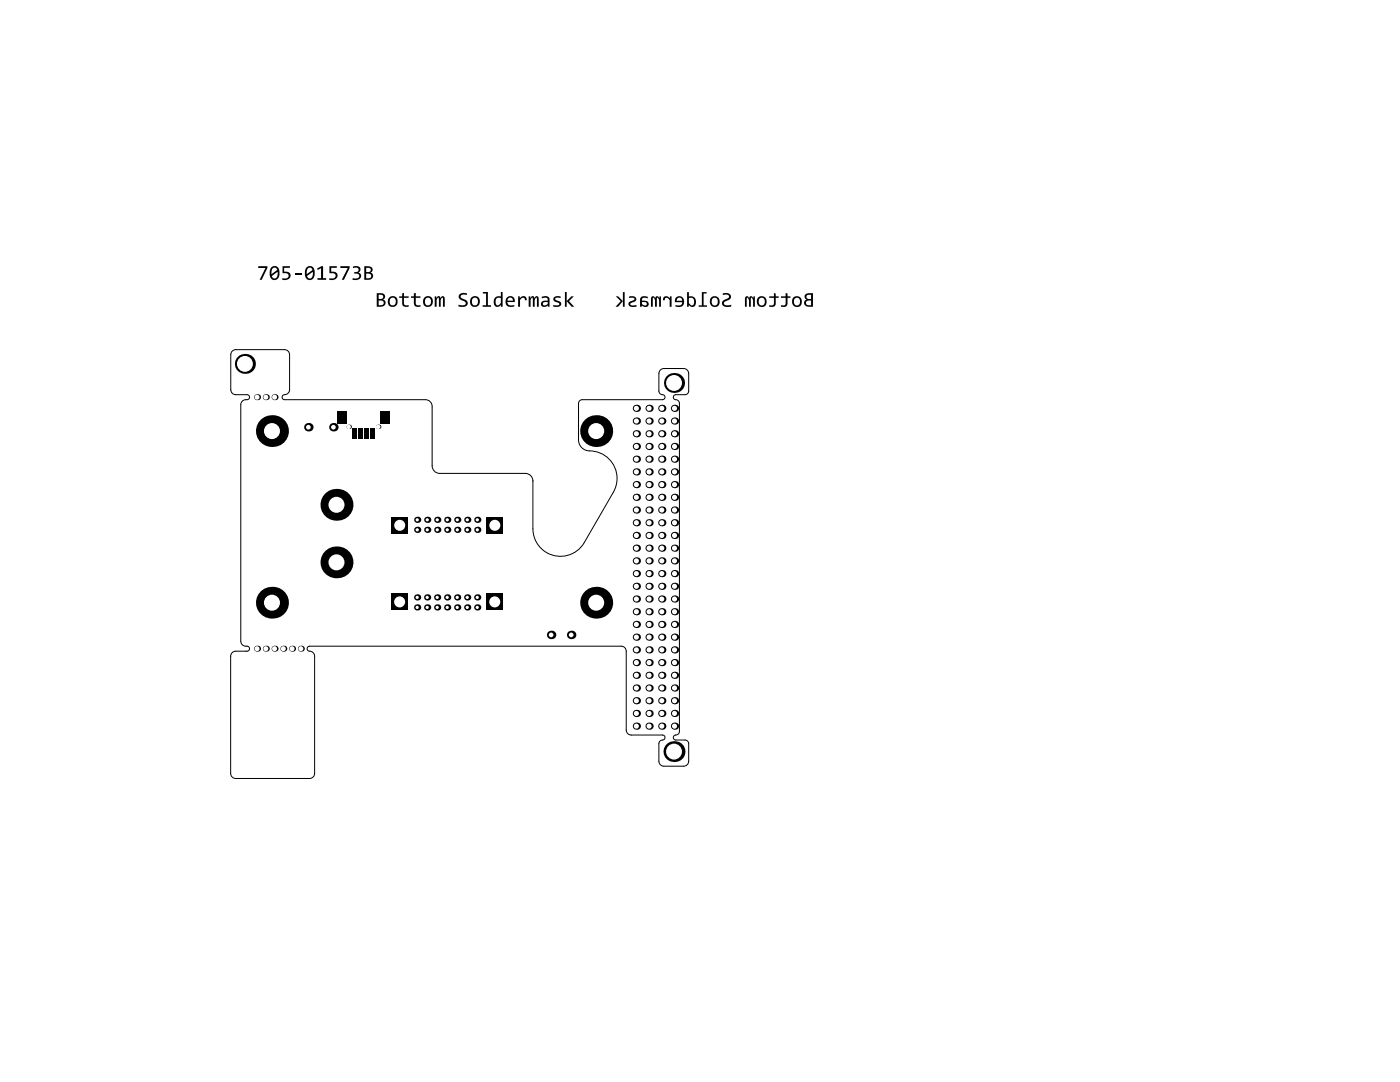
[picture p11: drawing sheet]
<svg xmlns="http://www.w3.org/2000/svg" width="279mm" height="216mm" viewBox="0 0 279 216" stroke-linecap="round" stroke-linejoin="round" font-family="sans-serif">
<path d="M106.3 96h.1M115.5 80.5v7.3a2.2 2.2 0 0 0 2.2 2.2 5.5 5.5 0 0 1 4.7 8.2l-5.8 10.1a5.5 5.5 0 0 1-6.2 2.5 5.5 5.5 0 0 1-4-5.3v-9.5M115.5 80.5a.73 .73 0 0 1 .7-.7h16a.5 .5 0 0 0 .5-.5 .5 .5 0 0 0-.5-.5 .73 .73 0 0 1-.7-.8v-3.5a1 1 0 0 1 1-1h3.9a1 1 0 0 1 1 1v3.5a.73 .73 0 0 1-.7 .8h-1.8a.5 .5 0 0 0-.5 .5 .5 .5 0 0 0 .5 .5 .73 .73 0 0 1 .7 .7v65.4a.86 .86 0 0 1-1 .8 .5 .5 0 0 0-.2 .6 .5 .5 0 0 0 .5 .4h1.8a.73 .73 0 0 1 .7 .7v3.5a1 1 0 0 1-1 1h-3.9a1 1 0 0 1-1-1v-3.5a.86 .86 0 0 1 1-.8 .5 .5 0 0 0 .2-.6 .5 .5 0 0 0-.5-.3h-6.2a1 1 0 0 1-1-1v-15.8a1 1 0 0 0-1-1h-62.2a.5 .5 0 0 0-.5 .5 .5 .5 0 0 0 .5 .5 1 1 0 0 1 1 1v23.4a1 1 0 0 1-1 1h-14.8a1 1 0 0 1-1-1v-23.4a1 1 0 0 1 1-1h2.3a.52 .52 0 0 0 .5-.6 .52 .52 0 0 0-.7-.4 1 1 0 0 1-1-1v-47.1a1.26 1.26 0 0 1 1.5-1.1 .5 .5 0 0 0 .2-.6 .5 .5 0 0 0-.5-.3h-2.2a1 1 0 0 1-1-1v-7a1 1 0 0 1 1-1h9.7a1 1 0 0 1 1 1v7a1 1 0 0 1-1 1 .5 .5 0 0 0-.5 .5 .5 .5 0 0 0 .5 .5h28.1a1.33 1.33 0 0 1 1.3 1.3v11.8a1.51 1.51 0 0 0 1.6 1.6h17a1.5 1.5 0 0 1 1.5 1.5M115.5 80.5h.1" fill="none" stroke="#000" stroke-width=".2"/>
<g fill="#000">
<path d="M51.5 53.1h1.9v.4l-1.2 2.3h-.4l1.2-2.3h-1.5zM56.4 53.1h1.5v.3h-1.2v.8l1 .2 .2 .2 .1 .4-.1 .5-.6 .3h-1v-.3l.8 .1 .5-.4a.55 .55 0 0 0-.1-.5 .55 .55 0 0 0-.6-.2h-.5zM58.9 54.5h1.2v.4h-1.2zM63.3 53.6l.8-.5h.4v2.4h.6v.3h-1.7v-.3h.7v-2l-.7 .4zM65.7 53.1h1.5v.3h-1.1v.8h.6l.5 .3 .2 .3-.1 .5-.6 .5h-1v-.3l.6 .1 .6-.3a.53 .53 0 0 0 0-.6 .53 .53 0 0 0-.6-.2h-.6zM67.9 53.1h1.9v.4l-1.2 2.3h-.4l1.2-2.3h-1.5zM70.4 53.2l.9-.1 .5 .2 .1 .6-.4 .5 .4 .2 .2 .4-.2 .5-.3 .3h-1.2v-.3l.8 .1 .5-.3v-.4l-.2-.2-.8-.1v-.3h.6l.3-.3a.49 .49 0 0 0-.2-.5 .49 .49 0 0 0-.5-.1l-.5 .1z"/>
<path d="M54.1 53.4l.4-.3h.5l.5 .3 .3 .8-.2 1.1a.97 .97 0 0 1-1.2 .5 .97 .97 0 0 1-.6-1.2l.1-.7zM54.3 55.1l.3 .5 .5-.1 .2-.4 .1-.9zM54.5 53.5l-.3 .4v.8l1.1-.8-.3-.5z"/>
<path d="M61.1 53.4l.4-.3h.5l.6 .3 .2 .7-.1 1.2a.97 .97 0 0 1-1.3 .5 .97 .97 0 0 1-.6-1.2l.1-.6zM61.3 55.1l.3 .5 .5-.1 .3-.6v-.7zM61.5 53.5l-.2 .4-.1 .8 1.2-.8-.4-.5z"/>
<path d="M72.7 53.1h.8a.69 .69 0 0 1 .8 .4 .69 .69 0 0 1-.4 .9l.3 .1 .2 .4-.1 .7-.5 .2h-1.1zM73.1 53.4v.9h.5a.44 .44 0 0 0 .4-.3 .44 .44 0 0 0-.2-.5zM73.1 54.6v.9h.4a.49 .49 0 0 0 .6-.5 .49 .49 0 0 0-.7-.4z"/>
</g>
<g fill="#fff">
<circle cx="118.2" cy="127" r=".25"/>
<circle cx="97.6" cy="124.7" r=".25"/>
<circle cx="99.2" cy="123.2" r=".25"/>
<circle cx="94.1" cy="126.8" r=".25"/>
<circle cx="94.1" cy="125.2" r=".25"/>
<circle cx="92.4" cy="126.8" r=".25"/>
<circle cx="92.4" cy="125.2" r=".25"/>
<circle cx="123.8" cy="121.6" r=".25"/>
<circle cx="125.1" cy="122.9" r=".25"/>
<circle cx="115.7" cy="127" r=".25"/>
<circle cx="74.4" cy="83.3" r=".25"/>
<circle cx="72" cy="111.2" r=".15"/>
<circle cx="100.3" cy="124.3" r=".25"/>
<circle cx="98.7" cy="125.8" r=".25"/>
</g>
<g fill="#000">
<path d="M96.4 58.3h1v2.6h.6v.3h-1.7v-.3h.7v-2.3h-.6zM103.4 59.1h.3v.4l.3-.2a.68 .68 0 0 1 .8-.1 .68 .68 0 0 1 .3 .7h-.4a.47 .47 0 0 0-.4-.5 .47 .47 0 0 0-.5 .4v1.4h-.4zM132.5 59.3l.6-.2 .6 .4v-.4h.3v2.1h-.4v-1.3l-.4-.4a.39 .39 0 0 0-.4 0 .39 .39 0 0 0-.1 .4h-.4zM140.1 58.3h.9v.3h-.6v2.3h.7v.3h-1.7v-.3h.7zM79.7 59.1h.6v-.6l.3-.1v.7h1v.3h-1v1.1a.63 .63 0 0 0 1 .4v.3h-.6a.66 .66 0 0 1-.7-.7v-1.1h-.6zM82.6 58.5l.4-.1v.7h.9v.3h-.9v1.1a.63 .63 0 0 0 .9 .4v.3h-.4a.69 .69 0 0 1-.9-.7v-1.1h-.6v-.3h.6zM86.8 59.1h.3v.4l.1-.2a.37 .37 0 0 1 .5-.2 .37 .37 0 0 1 .2 .4l.2-.3a.42 .42 0 0 1 .5 0 .42 .42 0 0 1 .2 .5v1.5h-.4v-1.7a.18 .18 0 0 0-.3-.1 .18 .18 0 0 0 0 .3l-.2 1.5h-.3v-1.6a.2 .2 0 0 0-.2-.2 .2 .2 0 0 0-.2 .3l-.1 1.5h-.3zM91.7 58.8l.4-.3h1.1v.3h-.6a.48 .48 0 0 0-.7 .3 .48 .48 0 0 0 .6 .6l.5 .2 .3 .3-.1 .7-.6 .3h-1.1v-.4l.9 .1h.3l.2-.3v-.3l-1.3-.8zM105.5 59.1h.3v.4l.2-.2a.37 .37 0 0 1 .4-.2 .37 .37 0 0 1 .2 .4l.3-.3a.42 .42 0 0 1 .5 0 .42 .42 0 0 1 .1 .5v1.5h-.3l-.1-1.7a.18 .18 0 0 0-.2-.1 .18 .18 0 0 0-.1 .3l-.1 1.5h-.4v-1.6a.2 .2 0 0 0-.2-.2 .2 .2 0 0 0-.1 .3l-.1 1.5h-.4zM110.5 59.4l.5-.3 .9 .1v.3l-.9-.1a.32 .32 0 0 0-.1 .4 .32 .32 0 0 0 .4 .2l.7 .4v.4l-.1 .2-.4 .2h-1.1v-.4l.7 .1a.35 .35 0 0 0 .5-.3l-1.1-.6zM112.7 58.3h.4v1.8l.9-1h.5l-.9 1 1 1.1h-.5l-1-1.1v1.1h-.4zM122.9 59.1h.5l.9 1v-1.8h.4v2.9h-.4v-1.1l-1 1.1h-.5l1.1-1.1z"/>
<path d="M125.6 59.2l.8-.1 .5 .4-.1 .6-.8 .3a.31 .31 0 0 0-.2 .5 .31 .31 0 0 0 .5 .1l.7-.1v.3h-1.1l-.4-.3a.83 .83 0 0 1 .8-.9l.2-.1a.33 .33 0 0 0 0-.5 .33 .33 0 0 0-.4 0l-.5 .1zM130 59.3a.44 .44 0 0 1 .5-.2 .44 .44 0 0 1 .3 .5 .41 .41 0 0 1 .4-.5 .41 .41 0 0 1 .4 .4v-.4h.3v2.1h-.4v-1.3l-.2-.4a.19 .19 0 0 0-.2 0 .19 .19 0 0 0 0 .3v1.4h-.4l-.1-1.5a.2 .2 0 0 0-.2-.3 .2 .2 0 0 0-.1 .3v1.5h-.4zM144.3 58.5h1l.6 .5-.1 .6-1.1 .6-.2 .4 .3 .3 1.1-.1v.4l-.9 .1-.6-.2-.3-.4v-.5l.4-.3 .8-.4a.44 .44 0 0 0 .1-.6 .44 .44 0 0 0-.6-.1l-.5 .1zM148.8 59.3a.44 .44 0 0 1 .5-.2 .44 .44 0 0 1 .2 .5 .41 .41 0 0 1 .4-.5 .41 .41 0 0 1 .4 .4l.1-.4h.2v2.1h-.3v-1.3l-.2-.4a.19 .19 0 0 0-.3 0 .19 .19 0 0 0 0 .3v1.4h-.3l-.1-1.5a.2 .2 0 0 0-.2-.3 .2 .2 0 0 0-.2 .3v1.5h-.3zM153.5 59.1h1v-.6l.3 .1v.5h.6v.3h-.6v1.1a.83 .83 0 0 1-1.2 .7h-.1v-.3h.3a.49 .49 0 0 0 .7-.4v-1.1h-1zM155.9 59.1h.9v-.6l.4 .1v.5h.6v.3h-.6v1.1a.88 .88 0 0 1-1.3 .7v-.3l.4 .1a.42 .42 0 0 0 .5-.5v-1.1h-.9z"/>
<path d="M75.2 58.5h.7a.67 .67 0 0 1 .9 .4 .67 .67 0 0 1-.4 .9l.3 .1 .2 .3-.1 .7-.5 .3h-1.1zM75.6 58.8v.9l.4-.1a.43 .43 0 0 0 .5-.4 .43 .43 0 0 0-.6-.4zM75.6 60v.9h.3a.49 .49 0 0 0 .7-.5 .49 .49 0 0 0-.7-.4z"/>
<path d="M77.7 59.3l.8-.2 .6 .3 .2 .4v.6l-.4 .7-.7 .1-.6-.3-.2-.9zM77.9 59.7l-.1 .6a.56 .56 0 0 0 .6 .6h.3l.2-.3v-.9l-.5-.3z"/>
<path d="M84.7 59.4l.3-.2 .5-.1 .7 .3 .2 .8-.2 .6-.3 .3-.7 .1-.6-.3-.2-.8zM84.9 59.6l-.1 .7a.57 .57 0 0 0 .6 .6h.3l.2-.3v-.9l-.4-.3z"/>
<path d="M94.1 59.4l.6-.3 .6 .1 .2 .2 .3 .9-.3 .7-.5 .2h-.6l-.4-.2-.2-.6v-.4zM94.4 59.5l-.2 .4v.7l.3 .3h.6l.3-.5-.1-.7-.5-.3z"/>
<path d="M98.8 59.4l.5-.3 .7 .1v-.9h.3v2.9h-.3v-.4l-.6 .4-.6-.1-.3-.7zM99 59.6l-.1 .6a.54 .54 0 0 0 .4 .7 .54 .54 0 0 0 .7-.5v-.9l-.6-.1z"/>
<path d="M101.1 59.4l.5-.3h.5l.4 .3 .2 .5v.4h-1.4a.9 .9 0 0 0 1.2 .6h.1v.3h-.3h-.8l-.4-.2-.2-1zM101.4 59.6l-.1 .4h1.1l-.1-.4-.3-.2h-.3z"/>
<path d="M108.1 59.2l1.1-.1 .5 .5v1.6h-.4v-.3l-.5 .3h-.6l-.2-.4 .1-.5 .3-.3h.9v-.2a.55 .55 0 0 0-.8-.4l-.4 .1zM108.5 60.4l-.1 .4 .1 .1h.5l.3-.3v-.3z"/>
<path d="M127.8 59.4l-.1 1.8h.4v-.2l.6 .3 .6-.2 .2-.6-.2-.3-.4-.2h-.8v-.2a.51 .51 0 0 1 .8-.3l.4 .1v-.4l-1-.1zM128.1 60.3h.5a.38 .38 0 0 1 .5 .5 .38 .38 0 0 1-.7 .1l-.3-.2z"/>
<path d="M134.9 59.4l-.2 .9h1.5a.89 .89 0 0 1-1.4 .6v.3h1.2l.5-.5v-.5l-.2-.7-.4-.4-.7 .1zM135.2 59.5l.4-.1 .3 .1 .3 .5h-1.2z"/>
<path d="M137.1 58.3v2.9h.4v-.4l.3 .4h.6l.3-.2 .2-.4-.1-.9-.4-.5h-.9v-.9zM137.5 59.5l.3-.1a.81 .81 0 0 1 .7 .7 .81 .81 0 0 1-.5 .9l-.5-.5z"/>
<path d="M141.9 59.4l-.2 .6 .2 .9 .7 .4 .7-.2 .3-.7-.2-1-.4-.2-.6-.1zM142.2 59.6l.6-.2 .4 .3v.8l-.3 .4h-.5l-.3-.2-.1-.6z"/>
<path d="M151.3 59.3l-.3 .8 .2 .8 .7 .4 .8-.2 .3-.7v-.6l-.2-.3-.6-.4h-.4zM151.6 59.6l.5-.2 .5 .3v.9l-.4 .3h-.5l-.2-.3-.1-.6z"/>
<path d="M158.4 59.3l-.3 .6 .1 1 .8 .4 .7-.2 .2-.2 .1-.7-.2-.7-.6-.4zM158.6 59.6l.6-.2 .3 .2 .2 .7-.4 .6-.4 .1-.3-.3-.2-.7z"/>
<path d="M160.7 58.8l-.1 .5 .4 .5-.4 .2-.1 .2 .1 .7 .5 .3h1.1v-2.7h-.9zM161.1 58.9l.8-.1v.9l-.8-.1-.2-.4zM161 60.1l.9-.1v.9h-.4a.48 .48 0 0 1-.6-.2 .48 .48 0 0 1 .1-.6z"/>
<circle cx="54.8" cy="79.3" r=".6"/>
</g>
<circle cx="54.8" cy="79.3" r=".5" fill="#fff"/>
<circle cx="83.3" cy="105.7" r=".62" fill="#000"/>
<circle cx="83.3" cy="105.7" r=".32" fill="#fff"/>
<circle cx="83.3" cy="103.7" r=".62" fill="#000"/>
<circle cx="83.3" cy="103.7" r=".32" fill="#fff"/>
<circle cx="85.3" cy="105.7" r=".62" fill="#000"/>
<circle cx="85.3" cy="105.7" r=".32" fill="#fff"/>
<circle cx="85.3" cy="103.7" r=".62" fill="#000"/>
<circle cx="85.3" cy="103.7" r=".32" fill="#fff"/>
<circle cx="87.3" cy="105.7" r=".62" fill="#000"/>
<circle cx="87.3" cy="105.7" r=".32" fill="#fff"/>
<circle cx="87.3" cy="103.7" r=".62" fill="#000"/>
<circle cx="87.3" cy="103.7" r=".32" fill="#fff"/>
<circle cx="89.3" cy="105.7" r=".62" fill="#000"/>
<circle cx="89.3" cy="105.7" r=".32" fill="#fff"/>
<circle cx="89.3" cy="103.7" r=".62" fill="#000"/>
<circle cx="89.3" cy="103.7" r=".32" fill="#fff"/>
<circle cx="91.3" cy="105.7" r=".62" fill="#000"/>
<circle cx="91.3" cy="105.7" r=".32" fill="#fff"/>
<circle cx="91.3" cy="103.7" r=".62" fill="#000"/>
<circle cx="91.3" cy="103.7" r=".32" fill="#fff"/>
<circle cx="93.3" cy="105.7" r=".62" fill="#000"/>
<circle cx="93.3" cy="105.7" r=".32" fill="#fff"/>
<circle cx="93.3" cy="103.7" r=".62" fill="#000"/>
<circle cx="93.3" cy="103.7" r=".32" fill="#fff"/>
<circle cx="95.3" cy="105.7" r=".62" fill="#000"/>
<circle cx="95.3" cy="105.7" r=".32" fill="#fff"/>
<circle cx="95.3" cy="103.7" r=".62" fill="#000"/>
<circle cx="95.3" cy="103.7" r=".32" fill="#fff"/>
<circle cx="129.5" cy="142.4" r=".72" fill="#000"/>
<circle cx="129.5" cy="142.4" r=".51" fill="#fff"/>
<circle cx="129.5" cy="132.2" r=".72" fill="#000"/>
<circle cx="129.5" cy="132.2" r=".51" fill="#fff"/>
<circle cx="129.5" cy="122.1" r=".72" fill="#000"/>
<circle cx="129.5" cy="122.1" r=".51" fill="#fff"/>
<circle cx="129.5" cy="111.9" r=".72" fill="#000"/>
<circle cx="129.5" cy="111.9" r=".51" fill="#fff"/>
<circle cx="129.5" cy="101.8" r=".72" fill="#000"/>
<circle cx="129.5" cy="101.8" r=".51" fill="#fff"/>
<circle cx="129.5" cy="91.6" r=".72" fill="#000"/>
<circle cx="129.5" cy="91.6" r=".51" fill="#fff"/>
<circle cx="129.5" cy="81.5" r=".72" fill="#000"/>
<circle cx="129.5" cy="81.5" r=".51" fill="#fff"/>
<circle cx="54.8" cy="129.4" r=".6" fill="#000"/>
<circle cx="54.8" cy="129.4" r=".5" fill="#fff"/>
<circle cx="56.5" cy="129.4" r=".6" fill="#000"/>
<circle cx="56.5" cy="129.4" r=".5" fill="#fff"/>
<circle cx="58.3" cy="129.4" r=".6" fill="#000"/>
<circle cx="58.3" cy="129.4" r=".5" fill="#fff"/>
<circle cx="83.3" cy="121.2" r=".62" fill="#000"/>
<circle cx="83.3" cy="121.2" r=".32" fill="#fff"/>
<circle cx="83.3" cy="119.2" r=".62" fill="#000"/>
<circle cx="83.3" cy="119.2" r=".32" fill="#fff"/>
<circle cx="85.2" cy="121.2" r=".62" fill="#000"/>
<circle cx="85.2" cy="121.2" r=".32" fill="#fff"/>
<circle cx="85.2" cy="119.2" r=".62" fill="#000"/>
<circle cx="85.2" cy="119.2" r=".32" fill="#fff"/>
<circle cx="87.2" cy="121.2" r=".62" fill="#000"/>
<circle cx="87.2" cy="121.2" r=".32" fill="#fff"/>
<circle cx="87.2" cy="119.2" r=".62" fill="#000"/>
<circle cx="87.2" cy="119.2" r=".32" fill="#fff"/>
<circle cx="89.2" cy="121.2" r=".62" fill="#000"/>
<circle cx="89.2" cy="121.2" r=".32" fill="#fff"/>
<circle cx="89.2" cy="119.2" r=".62" fill="#000"/>
<circle cx="89.2" cy="119.2" r=".32" fill="#fff"/>
<circle cx="91.2" cy="121.2" r=".62" fill="#000"/>
<circle cx="91.2" cy="121.2" r=".32" fill="#fff"/>
<circle cx="91.2" cy="119.2" r=".62" fill="#000"/>
<circle cx="91.2" cy="119.2" r=".32" fill="#fff"/>
<circle cx="93.2" cy="121.2" r=".62" fill="#000"/>
<circle cx="93.2" cy="121.2" r=".32" fill="#fff"/>
<circle cx="93.2" cy="119.2" r=".62" fill="#000"/>
<circle cx="93.2" cy="119.2" r=".32" fill="#fff"/>
<circle cx="95.2" cy="121.2" r=".62" fill="#000"/>
<circle cx="95.2" cy="121.2" r=".32" fill="#fff"/>
<circle cx="95.2" cy="119.2" r=".62" fill="#000"/>
<circle cx="95.2" cy="119.2" r=".32" fill="#fff"/>
<circle cx="129.5" cy="137.3" r=".72" fill="#000"/>
<circle cx="129.5" cy="137.3" r=".51" fill="#fff"/>
<circle cx="129.5" cy="139.8" r=".72" fill="#000"/>
<circle cx="129.5" cy="139.8" r=".51" fill="#fff"/>
<circle cx="129.5" cy="129.7" r=".72" fill="#000"/>
<circle cx="129.5" cy="129.7" r=".51" fill="#fff"/>
<circle cx="129.5" cy="134.7" r=".72" fill="#000"/>
<circle cx="129.5" cy="134.7" r=".51" fill="#fff"/>
<circle cx="129.5" cy="124.6" r=".72" fill="#000"/>
<circle cx="129.5" cy="124.6" r=".51" fill="#fff"/>
<circle cx="129.5" cy="127.1" r=".72" fill="#000"/>
<circle cx="129.5" cy="127.1" r=".51" fill="#fff"/>
<circle cx="129.5" cy="114.5" r=".72" fill="#000"/>
<circle cx="129.5" cy="114.5" r=".51" fill="#fff"/>
<circle cx="129.5" cy="117" r=".72" fill="#000"/>
<circle cx="129.5" cy="117" r=".51" fill="#fff"/>
<circle cx="129.5" cy="109.4" r=".72" fill="#000"/>
<circle cx="129.5" cy="109.4" r=".51" fill="#fff"/>
<circle cx="129.5" cy="106.8" r=".72" fill="#000"/>
<circle cx="129.5" cy="106.8" r=".51" fill="#fff"/>
<circle cx="129.5" cy="96.7" r=".72" fill="#000"/>
<circle cx="129.5" cy="96.7" r=".51" fill="#fff"/>
<circle cx="129.5" cy="99.2" r=".72" fill="#000"/>
<circle cx="129.5" cy="99.2" r=".51" fill="#fff"/>
<circle cx="129.5" cy="89.1" r=".72" fill="#000"/>
<circle cx="129.5" cy="89.1" r=".51" fill="#fff"/>
<circle cx="129.5" cy="94.2" r=".72" fill="#000"/>
<circle cx="129.5" cy="94.2" r=".51" fill="#fff"/>
<circle cx="129.5" cy="86.6" r=".72" fill="#000"/>
<circle cx="129.5" cy="86.6" r=".51" fill="#fff"/>
<circle cx="129.5" cy="84" r=".72" fill="#000"/>
<circle cx="129.5" cy="84" r=".51" fill="#fff"/>
<circle cx="129.5" cy="119.5" r=".72" fill="#000"/>
<circle cx="129.5" cy="119.5" r=".51" fill="#fff"/>
<circle cx="129.5" cy="144.9" r=".72" fill="#000"/>
<circle cx="129.5" cy="144.9" r=".51" fill="#fff"/>
<circle cx="129.5" cy="104.3" r=".72" fill="#000"/>
<circle cx="129.5" cy="104.3" r=".51" fill="#fff"/>
<circle cx="51.3" cy="79.3" r=".6" fill="#000"/>
<circle cx="51.3" cy="79.3" r=".5" fill="#fff"/>
<circle cx="53" cy="79.3" r=".6" fill="#000"/>
<circle cx="53" cy="79.3" r=".5" fill="#fff"/>
<circle cx="69.6" cy="85.2" r=".45" fill="#000"/>
<circle cx="69.6" cy="85.2" r=".45" fill="#fff"/>
<circle cx="75.5" cy="85.2" r=".45" fill="#000"/>
<circle cx="75.5" cy="85.2" r=".45" fill="#fff"/>
<circle cx="127" cy="142.4" r=".72" fill="#000"/>
<circle cx="127" cy="142.4" r=".51" fill="#fff"/>
<circle cx="127" cy="132.2" r=".72" fill="#000"/>
<circle cx="127" cy="132.2" r=".51" fill="#fff"/>
<circle cx="127" cy="122.1" r=".72" fill="#000"/>
<circle cx="127" cy="122.1" r=".51" fill="#fff"/>
<circle cx="127" cy="111.9" r=".72" fill="#000"/>
<circle cx="127" cy="111.9" r=".51" fill="#fff"/>
<circle cx="127" cy="101.8" r=".72" fill="#000"/>
<circle cx="127" cy="101.8" r=".51" fill="#fff"/>
<circle cx="127" cy="91.6" r=".72" fill="#000"/>
<circle cx="127" cy="91.6" r=".51" fill="#fff"/>
<circle cx="127" cy="81.5" r=".72" fill="#000"/>
<circle cx="127" cy="81.5" r=".51" fill="#fff"/>
<circle cx="132.1" cy="142.4" r=".72" fill="#000"/>
<circle cx="132.1" cy="142.4" r=".51" fill="#fff"/>
<circle cx="134.6" cy="142.4" r=".72" fill="#000"/>
<circle cx="134.6" cy="142.4" r=".51" fill="#fff"/>
<circle cx="134.6" cy="132.2" r=".72" fill="#000"/>
<circle cx="134.6" cy="132.2" r=".51" fill="#fff"/>
<circle cx="132.1" cy="132.2" r=".72" fill="#000"/>
<circle cx="132.1" cy="132.2" r=".51" fill="#fff"/>
<circle cx="134.6" cy="122.1" r=".72" fill="#000"/>
<circle cx="134.6" cy="122.1" r=".51" fill="#fff"/>
<circle cx="132.1" cy="122.1" r=".72" fill="#000"/>
<circle cx="132.1" cy="122.1" r=".51" fill="#fff"/>
<circle cx="132.1" cy="111.9" r=".72" fill="#000"/>
<circle cx="132.1" cy="111.9" r=".51" fill="#fff"/>
<circle cx="134.6" cy="111.9" r=".72" fill="#000"/>
<circle cx="134.6" cy="111.9" r=".51" fill="#fff"/>
<circle cx="132.1" cy="101.8" r=".72" fill="#000"/>
<circle cx="132.1" cy="101.8" r=".51" fill="#fff"/>
<circle cx="134.6" cy="101.8" r=".72" fill="#000"/>
<circle cx="134.6" cy="101.8" r=".51" fill="#fff"/>
<circle cx="132.1" cy="91.6" r=".72" fill="#000"/>
<circle cx="132.1" cy="91.6" r=".51" fill="#fff"/>
<circle cx="134.6" cy="91.6" r=".72" fill="#000"/>
<circle cx="134.6" cy="91.6" r=".51" fill="#fff"/>
<circle cx="134.6" cy="81.5" r=".72" fill="#000"/>
<circle cx="134.6" cy="81.5" r=".51" fill="#fff"/>
<circle cx="132.1" cy="81.5" r=".72" fill="#000"/>
<circle cx="132.1" cy="81.5" r=".51" fill="#fff"/>
<circle cx="53" cy="129.4" r=".6" fill="#000"/>
<circle cx="53" cy="129.4" r=".5" fill="#fff"/>
<circle cx="51.3" cy="129.4" r=".6" fill="#000"/>
<circle cx="51.3" cy="129.4" r=".5" fill="#fff"/>
<circle cx="60" cy="129.4" r=".6" fill="#000"/>
<circle cx="60" cy="129.4" r=".5" fill="#fff"/>
<circle cx="61.5" cy="85.2" r=".85" fill="#000"/>
<circle cx="61.5" cy="85.2" r=".47" fill="#fff"/>
<circle cx="66.5" cy="85.2" r=".85" fill="#000"/>
<circle cx="66.5" cy="85.2" r=".47" fill="#fff"/>
<circle cx="110" cy="126.7" r=".85" fill="#000"/>
<circle cx="110" cy="126.7" r=".47" fill="#fff"/>
<circle cx="127" cy="137.3" r=".72" fill="#000"/>
<circle cx="127" cy="137.3" r=".51" fill="#fff"/>
<circle cx="127" cy="139.8" r=".72" fill="#000"/>
<circle cx="127" cy="139.8" r=".51" fill="#fff"/>
<circle cx="127" cy="134.7" r=".72" fill="#000"/>
<circle cx="127" cy="134.7" r=".51" fill="#fff"/>
<circle cx="127" cy="129.7" r=".72" fill="#000"/>
<circle cx="127" cy="129.7" r=".51" fill="#fff"/>
<circle cx="127" cy="127.1" r=".72" fill="#000"/>
<circle cx="127" cy="127.1" r=".51" fill="#fff"/>
<circle cx="127" cy="124.6" r=".72" fill="#000"/>
<circle cx="127" cy="124.6" r=".51" fill="#fff"/>
<circle cx="127" cy="117" r=".72" fill="#000"/>
<circle cx="127" cy="117" r=".51" fill="#fff"/>
<circle cx="127" cy="114.5" r=".72" fill="#000"/>
<circle cx="127" cy="114.5" r=".51" fill="#fff"/>
<circle cx="127" cy="109.4" r=".72" fill="#000"/>
<circle cx="127" cy="109.4" r=".51" fill="#fff"/>
<circle cx="127" cy="106.8" r=".72" fill="#000"/>
<circle cx="127" cy="106.8" r=".51" fill="#fff"/>
<circle cx="127" cy="96.7" r=".72" fill="#000"/>
<circle cx="127" cy="96.7" r=".51" fill="#fff"/>
<circle cx="127" cy="99.2" r=".72" fill="#000"/>
<circle cx="127" cy="99.2" r=".51" fill="#fff"/>
<circle cx="127" cy="94.2" r=".72" fill="#000"/>
<circle cx="127" cy="94.2" r=".51" fill="#fff"/>
<circle cx="127" cy="89.1" r=".72" fill="#000"/>
<circle cx="127" cy="89.1" r=".51" fill="#fff"/>
<circle cx="127" cy="86.6" r=".72" fill="#000"/>
<circle cx="127" cy="86.6" r=".51" fill="#fff"/>
<circle cx="127" cy="84" r=".72" fill="#000"/>
<circle cx="127" cy="84" r=".51" fill="#fff"/>
<circle cx="134.5" cy="150" r="2.09" fill="#000"/>
<circle cx="134.5" cy="150" r="1.59" fill="#fff"/>
<circle cx="134.6" cy="137.3" r=".72" fill="#000"/>
<circle cx="134.6" cy="137.3" r=".51" fill="#fff"/>
<circle cx="132.1" cy="137.3" r=".72" fill="#000"/>
<circle cx="132.1" cy="137.3" r=".51" fill="#fff"/>
<circle cx="132.1" cy="139.8" r=".72" fill="#000"/>
<circle cx="132.1" cy="139.8" r=".51" fill="#fff"/>
<circle cx="134.6" cy="139.8" r=".72" fill="#000"/>
<circle cx="134.6" cy="139.8" r=".51" fill="#fff"/>
<circle cx="134.6" cy="129.7" r=".72" fill="#000"/>
<circle cx="134.6" cy="129.7" r=".51" fill="#fff"/>
<circle cx="134.6" cy="134.7" r=".72" fill="#000"/>
<circle cx="134.6" cy="134.7" r=".51" fill="#fff"/>
<circle cx="132.1" cy="134.7" r=".72" fill="#000"/>
<circle cx="132.1" cy="134.7" r=".51" fill="#fff"/>
<circle cx="132.1" cy="129.7" r=".72" fill="#000"/>
<circle cx="132.1" cy="129.7" r=".51" fill="#fff"/>
<circle cx="134.6" cy="124.6" r=".72" fill="#000"/>
<circle cx="134.6" cy="124.6" r=".51" fill="#fff"/>
<circle cx="134.6" cy="127.1" r=".72" fill="#000"/>
<circle cx="134.6" cy="127.1" r=".51" fill="#fff"/>
<circle cx="132.1" cy="127.1" r=".72" fill="#000"/>
<circle cx="132.1" cy="127.1" r=".51" fill="#fff"/>
<circle cx="132.1" cy="124.6" r=".72" fill="#000"/>
<circle cx="132.1" cy="124.6" r=".51" fill="#fff"/>
<circle cx="134.6" cy="114.5" r=".72" fill="#000"/>
<circle cx="134.6" cy="114.5" r=".51" fill="#fff"/>
<circle cx="134.6" cy="117" r=".72" fill="#000"/>
<circle cx="134.6" cy="117" r=".51" fill="#fff"/>
<circle cx="132.1" cy="117" r=".72" fill="#000"/>
<circle cx="132.1" cy="117" r=".51" fill="#fff"/>
<circle cx="132.1" cy="114.5" r=".72" fill="#000"/>
<circle cx="132.1" cy="114.5" r=".51" fill="#fff"/>
<circle cx="132.1" cy="109.4" r=".72" fill="#000"/>
<circle cx="132.1" cy="109.4" r=".51" fill="#fff"/>
<circle cx="132.1" cy="106.8" r=".72" fill="#000"/>
<circle cx="132.1" cy="106.8" r=".51" fill="#fff"/>
<circle cx="134.6" cy="109.4" r=".72" fill="#000"/>
<circle cx="134.6" cy="109.4" r=".51" fill="#fff"/>
<circle cx="134.6" cy="106.8" r=".72" fill="#000"/>
<circle cx="134.6" cy="106.8" r=".51" fill="#fff"/>
<circle cx="132.1" cy="96.7" r=".72" fill="#000"/>
<circle cx="132.1" cy="96.7" r=".51" fill="#fff"/>
<circle cx="132.1" cy="99.2" r=".72" fill="#000"/>
<circle cx="132.1" cy="99.2" r=".51" fill="#fff"/>
<circle cx="134.6" cy="96.7" r=".72" fill="#000"/>
<circle cx="134.6" cy="96.7" r=".51" fill="#fff"/>
<circle cx="134.6" cy="99.2" r=".72" fill="#000"/>
<circle cx="134.6" cy="99.2" r=".51" fill="#fff"/>
<circle cx="132.1" cy="94.2" r=".72" fill="#000"/>
<circle cx="132.1" cy="94.2" r=".51" fill="#fff"/>
<circle cx="134.6" cy="89.1" r=".72" fill="#000"/>
<circle cx="134.6" cy="89.1" r=".51" fill="#fff"/>
<circle cx="134.6" cy="94.2" r=".72" fill="#000"/>
<circle cx="134.6" cy="94.2" r=".51" fill="#fff"/>
<circle cx="132.1" cy="89.1" r=".72" fill="#000"/>
<circle cx="132.1" cy="89.1" r=".51" fill="#fff"/>
<circle cx="134.6" cy="86.6" r=".72" fill="#000"/>
<circle cx="134.6" cy="86.6" r=".51" fill="#fff"/>
<circle cx="132.1" cy="86.6" r=".72" fill="#000"/>
<circle cx="132.1" cy="86.6" r=".51" fill="#fff"/>
<circle cx="134.6" cy="84" r=".72" fill="#000"/>
<circle cx="134.6" cy="84" r=".51" fill="#fff"/>
<circle cx="132.1" cy="84" r=".72" fill="#000"/>
<circle cx="132.1" cy="84" r=".51" fill="#fff"/>
<circle cx="134.5" cy="76.4" r="2" fill="#000"/>
<circle cx="134.5" cy="76.4" r="1.59" fill="#fff"/>
<circle cx="127" cy="119.5" r=".72" fill="#000"/>
<circle cx="127" cy="119.5" r=".51" fill="#fff"/>
<circle cx="127" cy="144.9" r=".72" fill="#000"/>
<circle cx="127" cy="144.9" r=".51" fill="#fff"/>
<circle cx="127" cy="104.3" r=".72" fill="#000"/>
<circle cx="127" cy="104.3" r=".51" fill="#fff"/>
<circle cx="134.6" cy="119.5" r=".72" fill="#000"/>
<circle cx="134.6" cy="119.5" r=".51" fill="#fff"/>
<circle cx="132.1" cy="119.5" r=".72" fill="#000"/>
<circle cx="132.1" cy="119.5" r=".51" fill="#fff"/>
<circle cx="132.1" cy="144.9" r=".72" fill="#000"/>
<circle cx="132.1" cy="144.9" r=".51" fill="#fff"/>
<circle cx="134.6" cy="144.9" r=".72" fill="#000"/>
<circle cx="134.6" cy="144.9" r=".51" fill="#fff"/>
<circle cx="132.1" cy="104.3" r=".72" fill="#000"/>
<circle cx="132.1" cy="104.3" r=".51" fill="#fff"/>
<circle cx="134.6" cy="104.3" r=".72" fill="#000"/>
<circle cx="134.6" cy="104.3" r=".51" fill="#fff"/>
<circle cx="67.2" cy="100.7" r="3.2" fill="#000"/>
<circle cx="67.2" cy="100.7" r="1.6" fill="#fff"/>
<circle cx="114" cy="126.7" r=".85" fill="#000"/>
<circle cx="114" cy="126.7" r=".47" fill="#fff"/>
<circle cx="54.3" cy="120.3" r="3.2" fill="#000"/>
<circle cx="54.3" cy="120.3" r="1.6" fill="#fff"/>
<circle cx="48.9" cy="72.6" r="2" fill="#000"/>
<circle cx="48.9" cy="72.6" r="1.59" fill="#fff"/>
<path d="M78.2 118.5h3.2v3.2h-3.2z" fill-rule="evenodd" fill="#000"/>
<circle cx="79.8" cy="120.1" r="1.1" fill="#fff"/>
<path d="M78.2 103.2h3.2v3.2h-3.2z" fill-rule="evenodd" fill="#000"/>
<circle cx="79.8" cy="104.8" r="1.1" fill="#fff"/>
<circle cx="67.2" cy="112.2" r="3.2" fill="#000"/>
<circle cx="67.2" cy="112.2" r="1.6" fill="#fff"/>
<path d="M97.1 118.5h3.2v3.2h-3.2z" fill-rule="evenodd" fill="#000"/>
<circle cx="98.7" cy="120.1" r="1.1" fill="#fff"/>
<circle cx="119" cy="120.3" r="3.2" fill="#000"/>
<circle cx="119" cy="120.3" r="1.6" fill="#fff"/>
<path d="M97.2 103.2h3.2v3.2h-3.2z" fill-rule="evenodd" fill="#000"/>
<circle cx="98.8" cy="104.8" r="1.1" fill="#fff"/>
<circle cx="54.3" cy="86" r="3.2" fill="#000"/>
<circle cx="54.3" cy="86" r="1.6" fill="#fff"/>
<circle cx="119" cy="86" r="3.2" fill="#000"/>
<circle cx="119" cy="86" r="1.6" fill="#fff"/>
<g fill="#000">
<path d="M67.4 82h1.8v2.4h-1.8z" fill-rule="evenodd"/>
<path d="M70.2 85.5h.9v2h-.9z" fill-rule="evenodd"/>
<path d="M71.5 85.5h.9v2h-.9z" fill-rule="evenodd"/>
<path d="M72.7 85.5h.9v2h-.9z" fill-rule="evenodd"/>
<path d="M74 85.5h.9v2h-.9z" fill-rule="evenodd"/>
<path d="M75.8 82h1.9v2.4h-1.9z" fill-rule="evenodd"/>
</g>
</svg>
